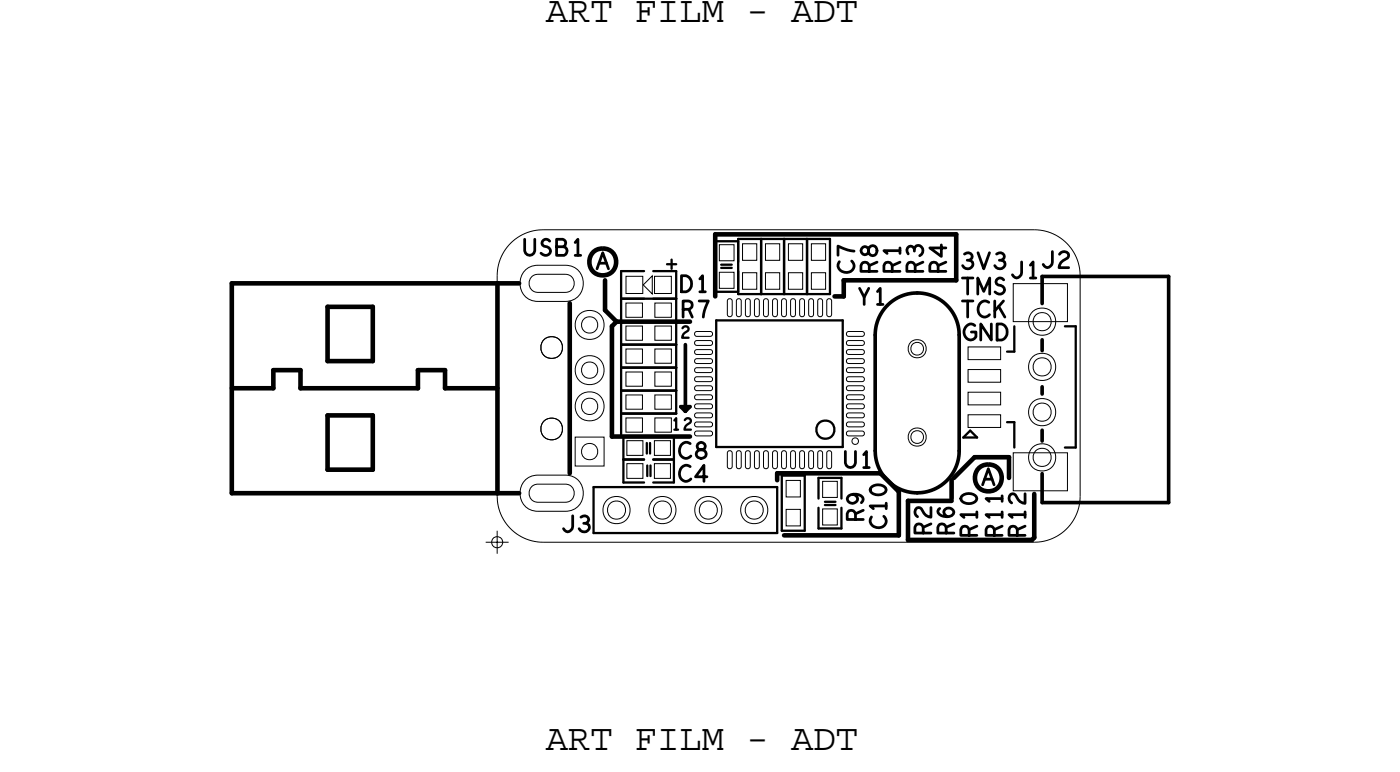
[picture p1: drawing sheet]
<svg xmlns="http://www.w3.org/2000/svg" width="77mm" height="43mm" viewBox="0 0 77 43" stroke-linecap="round" stroke-linejoin="round" font-family="sans-serif">
<defs><g id="words">
<g font-size="2.1">
<text x="30.2" y="1.2">ART FILM - ADT</text>
<text x="30.2" y="41.5">ART FILM - ADT</text>
</g>
<g font-size=".9">
<text x="33" y="14.9">A</text>
<text x="49.8" y="15.1" transform="rotate(-90 49.8 15.1)">R1</text>
<text x="51.1" y="15.1" transform="rotate(-90 51.1 15.1)">R3</text>
<text x="53.2" y="14.9">3V3</text>
<text x="54.1" y="29.7" transform="rotate(-90 54.1 29.7)">R10</text>
<text x="54.3" y="26.8">A</text>
<text x="55.5" y="29.7" transform="rotate(-90 55.5 29.7)">R11</text>
<text x="56.7" y="29.7" transform="rotate(-90 56.7 29.7)">R12</text>
</g>
</g></defs>
<!-- layer: Board Outline -->
<path d="M27.5 15.2v12.2zM30.1 12.7a2.54 2.54 0 0 0-2.6 2.5M30.1 12.7h27.1zM57.2 12.7a2.54 2.54 0 0 1 2.6 2.5M59.8 15.2v12.2zM27.5 27.4a2.54 2.54 0 0 0 2.6 2.6M30.1 30h27.1zM47.2 24.3l.1-.1 .2 .1v.2l-.2 .1-.1-.1zM59.8 27.4a2.54 2.54 0 0 1-2.6 2.6" fill="none" stroke="#000" stroke-width=".06"/>
<g fill="none" stroke="#000" stroke-width=".25">
<path d="M33.5 17.1l.6 .7zM33.5 15.5v1.6zM33.9 18v6.1zM34.1 17.8l-.2 .2zM34.1 17.8h4.1zM39.6 13v3.4zM39.6 13h13.3zM46.2 16.4h.5zM46.7 15.5h6.2zM46.7 15.5v.9zM52.9 13v2.5zM33.9 24.1h4.3z"/>
<path d="M43 26.2h5.7zM43 26.2v.3zM43.4 29.6h6.3zM48.7 26.2l1 1zM49.7 27.2v2.4zM50.2 27.7h2.5zM50.2 29.8h6.9zM50.2 27.7v2.1zM52.7 26.5v1.1zM53.9 25.3l-1.1 1.1zM53.9 25.3h1.9zM55.8 25.3v1.1z"/>
<path d="M57.1 29.8l.1-.1zM57.2 27.3v2.4z"/>
<circle cx="33.4" cy="14.5" r=".75"/>
<circle cx="54.7" cy="26.4" r=".75"/>
</g>
<path d="M37.9 19v3.7zM37.7 22.5h.5zM37.7 22.5l.2 .2zM38.2 22.5l-.3 .2z" fill="none" stroke="#000" stroke-width=".2"/>
<!-- layer: Components -->
<path d="M48.4 18.5v6.4zM53.1 18.5v6.4zM53.1 18.5a2.32 2.32 0 0 0-2.3-2.3 2.32 2.32 0 0 0-2.4 2.3M57.7 15.3v1.5zM57.7 18.8v.6zM57.7 15.3h7zM64.7 15.3v12.5zM53.1 24.9a2.32 2.32 0 0 1-2.3 2.3 2.32 2.32 0 0 1-2.4-2.3M57.7 21.4v.4zM57.7 23.8v.6zM57.7 26.2v1.6zM57.7 27.8h7z" fill="none" stroke="#000" stroke-width=".2"/>
<g fill="none" stroke="#000" stroke-width=".25">
<path d="M12.8 15.7h14.7zM12.8 15.7v11.6zM18.1 20h2.5zM18.1 17v3zM18.1 17h2.5zM20.6 17v3zM27.5 15.7h1.2zM27.5 15.7v11.6zM31.5 16.8v9.4zM12.8 21.5h2.3zM12.8 27.3h14.7zM15.1 20.5v1z"/>
<path d="M15.1 20.5h1.5zM16.6 21.5h6.5zM16.6 20.5v1zM18.1 26h2.5zM18.1 23v3zM18.1 23h2.5zM20.6 23v3zM23.1 20.5v1zM23.1 20.5h1.5zM24.6 20.5v1zM24.6 21.5h2.9zM27.5 27.3h1.2z"/>
</g>
<g fill="none" stroke="#000" stroke-width=".13">
<path d="M34.4 16.5h1.2zM34.4 17.8h3zM34.4 19h3zM34.4 16.5h3zM34.4 16.5v1.3zM34.4 19v1.3zM34.4 17.8v1.2zM34.4 15h1.2zM34.4 15v1.5zM36.1 16.5h1.3zM36.1 15h1.3zM36.9 14.6h.5z"/>
<path d="M37.2 14.4v.5zM37.4 16.5v1.3zM37.4 19v1.3zM37.4 17.8v1.3zM37.4 15v1.5zM39.6 15v1.1zM39.6 13.3h1.2zM39.6 13.3v1.2zM39.6 16.1h1.2zM39.6 17.7v7zM39.6 17.7h7zM39.9 14.8h.6z"/>
<path d="M39.9 14.6h.6zM40.8 16.3h1.3zM40.8 13.2h1.3zM40.8 13.2v3.1zM40.8 13.3v1.2zM40.8 15v1.1zM42.1 13.2v3.1zM42.1 13.2h1.3zM42.1 16.3h1.3zM43.4 13.2h1.3zM43.4 13.2v3.1zM43.4 16.3h1.3z"/>
<path d="M44.7 16.3h1.2zM44.7 13.2h1.2zM44.7 13.2v3.1zM45.9 13.2v3.1zM46.6 17.7v7zM55.7 19.4h.4zM56.1 18v1.4zM58.9 18h.6zM59.5 18v6.7zM32.8 26.9h10.2zM32.8 26.9v2.6zM32.8 29.5h10.2z"/>
<path d="M34.4 20.3h3zM34.4 24.1h3zM34.4 22.9h3zM34.4 21.6h3zM34.4 22.9v1.2zM34.4 21.6v1.3zM34.4 20.3v1.3zM34.5 25.4h1.1zM34.5 26.7h1.1zM34.5 24.1h1.1zM34.5 24.1v1.3zM34.5 25.4v1.3z"/>
<path d="M35.8 24.5v.6zM35.8 25.7v.6zM36 24.5v.6zM36 25.7v.6zM36.1 24.1h1.2zM36.1 25.4h1.2zM36.1 26.7h1.2zM37.3 24.1v1.3zM37.3 25.4v1.3zM37.4 21.6v1.3zM37.4 20.3v1.3zM39.6 24.7h7z"/>
<path d="M43 26.9v2.6zM43.3 26.3h1.2zM43.3 26.3v3zM43.3 29.3h1.2zM44.5 26.3v3zM45.3 26.4h1.3zM45.3 26.4v1.2zM45.3 28.1v1.1zM45.3 29.2h1.3zM45.6 27.7h.6zM45.6 27.9h.6zM46.6 26.4v1.2z"/>
<path d="M46.6 28.1v1.1zM53.3 24.2l.4-.4zM53.3 24.2h.8zM53.7 23.8l.4 .4zM55.7 23.3h.4zM56.1 23.3v1.4zM58.9 24.7h.6z"/>
<circle cx="45.7" cy="23.8" r=".5"/>
</g>
<path d="M36.1 15.2v1l-.5-.5z" fill="none" stroke="#000" stroke-width=".06"/>
<!-- layer: Nets -->
<g fill="none" stroke="#000" stroke-width=".06">
<path d="M29 15.1l.3-.3 .5-.1h1.5a1 1 0 0 1 1 1 1 1 0 0 1-1 1h-1.5a1 1 0 0 1-.9-.6 1 1 0 0 1 .1-1zM29.5 15.3l.3-.1h1.5l.3 .1 .2 .2v.3l-.2 .3-.3 .1h-1.5l-.3-.1-.2-.3v-.3zM34.6 16.8h.9v.7h-.9zM34.6 19.3h.9v.8h-.9zM34.6 18h.9v.8h-.9zM34.6 15.3h1v.9h-1zM36.2 15.3h.9v.9h-.9zM36.2 18h1v.8h-1zM36.2 19.3h1v.8h-1zM36.2 16.8h1v.7h-1zM38.4 19.9l.9-.1 .1 .1v.1l-.8 .1-.2-.1zM38.4 19.4l.9-.1 .1 .1v.1l-.8 .1-.2-.1z"/>
<path d="M38.4 18.9l.9-.1 .1 .1v.1l-.8 .1-.2-.1zM38.4 18.4l.9-.1 .1 .1v.1l-.8 .1-.2-.1zM39.8 13.5h.8v.9h-.8zM39.8 15h.8v.9h-.8zM40.3 16.5h.1l.1 .1-.1 .9h-.1l-.1-.1zM40.8 16.5h.1l.1 .1-.1 .9h-.1l-.1-.1zM41.1 15.1h.8v.9h-.8zM41.1 13.5h.8v.9h-.8zM41.3 16.5h.1l.1 .1-.1 .9h-.1l-.1-.1zM41.8 16.5h.1l.1 .1-.1 .9h-.1l-.1-.1zM42.3 16.5h.1l.1 .1-.1 .9h-.1l-.1-.1zM42.4 13.5h.7v.9h-.7z"/>
<path d="M42.4 15.1h.7v.9h-.7zM42.8 16.5h.1l.1 .1-.1 .9h-.1l-.1-.1zM43.3 16.5h.1l.1 .1-.1 .9h-.1l-.1-.1zM43.6 15.1h.8v.9h-.8zM43.6 13.5h.8v.9h-.8zM43.8 16.5h.1l.1 .1-.1 .9h-.1l-.1-.1zM44.3 16.5h.1l.1 .1-.1 .9h-.1l-.1-.1zM44.8 16.5h.1l.1 .1-.1 .9h-.1l-.1-.1zM44.9 15.1h.8v.9h-.8zM44.9 13.5h.8v.9h-.8zM45.3 16.5h.1l.1 .1-.1 .9h-.1l-.1-.1zM45.8 16.5h.1l.1 .1-.1 .9h-.1l-.1-.1z"/>
<path d="M46.8 19.4l.9-.1 .1 .1v.1l-.8 .1-.2-.1zM46.8 18.9l.9-.1 .1 .1v.1l-.8 .1-.2-.1zM46.8 18.4l.9-.1 .1 .1v.1l-.8 .1-.2-.1zM46.8 19.9l.9-.1 .1 .1v.1l-.8 .1-.2-.1zM50.5 19l.3-.1 .2 .1 .1 .3-.1 .2-.2 .1-.3-.1-.1-.2zM53.6 19.2h1.8v.7h-1.8zM56.1 15.7h3v2.1h-3zM29 26.7l.3-.3 .5-.1h1.5a1 1 0 0 1 1 1 1 1 0 0 1-1 1h-1.5a1 1 0 0 1-.9-.6 1 1 0 0 1 .1-1zM29.5 26.9l.3-.1h1.5l.3 .1 .2 .2v.3l-.2 .3-.3 .1h-1.5l-.3-.1-.2-.3v-.3zM31.8 24.2h1.6v1.6h-1.6zM34.6 23.1h.9v.8h-.9zM34.6 21.8h.9v.8h-.9z"/>
<path d="M34.6 20.6h.9v.7h-.9zM34.7 24.4h.9v.8h-.9zM34.7 25.6h.9v.8h-.9zM36.2 25.6h.9v.8h-.9zM36.2 24.4h.9v.8h-.9zM36.2 23.1h1v.8h-1zM36.2 20.6h1v.7h-1zM36.2 21.8h1v.8h-1zM38.4 20.9l.9-.1 .1 .1v.1l-.8 .1-.2-.1zM38.4 21.9l.9-.1 .1 .1v.1l-.8 .1-.2-.1zM38.4 22.4l.9-.1 .1 .1v.1l-.8 .1-.2-.1zM38.4 21.4l.9-.1 .1 .1v.1l-.8 .1-.2-.1z"/>
<path d="M38.4 22.9l.9-.1 .1 .1v.1l-.8 .1-.2-.1zM38.4 23.4l.9-.1 .1 .1v.1l-.8 .1-.2-.1zM38.4 20.4l.9-.1 .1 .1v.1l-.8 .1-.2-.1zM38.4 23.9l.9-.1 .1 .1v.1l-.8 .1-.2-.1zM40.3 24.9h.1l.1 .1-.1 .9h-.1l-.1-.1zM40.8 24.9h.1l.1 .1-.1 .9h-.1l-.1-.1zM41.3 24.9h.1l.1 .1-.1 .9h-.1l-.1-.1zM41.8 24.9h.1l.1 .1-.1 .9h-.1l-.1-.1zM42.3 24.9h.1l.1 .1-.1 .9h-.1l-.1-.1zM42.8 24.9h.1l.1 .1-.1 .9h-.1l-.1-.1zM43.3 24.9h.1l.1 .1-.1 .9h-.1l-.1-.1zM43.5 26.6h.8v.9h-.8z"/>
<path d="M43.5 28.2h.8v.9h-.8zM43.8 24.9h.1l.1 .1-.1 .9h-.1l-.1-.1zM44.3 24.9h.1l.1 .1-.1 .9h-.1l-.1-.1zM44.8 24.9h.1l.1 .1-.1 .9h-.1l-.1-.1zM45.3 24.9h.1l.1 .1-.1 .9h-.1l-.1-.1zM45.5 28.1h.8v.9h-.8zM45.5 26.6h.8v.9h-.8zM45.8 24.9h.1l.1 .1-.1 .9h-.1l-.1-.1zM46.8 20.9l.9-.1 .1 .1v.1l-.8 .1-.2-.1zM46.8 21.4l.9-.1 .1 .1v.1l-.8 .1-.2-.1zM46.8 21.9l.9-.1 .1 .1v.1l-.8 .1-.2-.1zM46.8 20.4l.9-.1 .1 .1v.1l-.8 .1-.2-.1z"/>
<path d="M46.8 23.4l.9-.1 .1 .1v.1l-.8 .1-.2-.1zM46.8 22.9l.9-.1 .1 .1v.1l-.8 .1-.2-.1zM46.8 22.4l.9-.1 .1 .1v.1l-.8 .1-.2-.1zM46.8 23.9l.9-.1 .1 .1v.1l-.8 .1-.2-.1zM50.5 23.9l.3-.1 .2 .1 .1 .3-.1 .2-.2 .1-.3-.1-.1-.2zM53.6 20.4h1.8v.7h-1.8zM53.6 21.7h1.8v.7h-1.8zM53.6 22.9h1.8v.7h-1.8zM56.1 25h3v2.1h-3z"/>
<circle cx="30.5" cy="19.2" r=".6"/>
<circle cx="32.6" cy="18" r=".45"/>
<circle cx="32.6" cy="18" r=".81"/>
<circle cx="50.7" cy="19.3" r=".5"/>
<circle cx="57.7" cy="17.8" r=".5"/>
<circle cx="57.7" cy="17.8" r=".76"/>
<circle cx="30.5" cy="23.7" r=".6"/>
<circle cx="32.6" cy="20.5" r=".45"/>
<circle cx="32.6" cy="25" r=".45"/>
<circle cx="32.6" cy="22.5" r=".45"/>
<circle cx="32.6" cy="20.5" r=".81"/>
<circle cx="32.6" cy="22.5" r=".81"/>
<circle cx="34.1" cy="28.2" r=".5"/>
<circle cx="34.1" cy="28.2" r=".76"/>
<circle cx="36.7" cy="28.2" r=".5"/>
<circle cx="36.7" cy="28.2" r=".76"/>
<circle cx="39.2" cy="28.2" r=".5"/>
<circle cx="39.2" cy="28.2" r=".76"/>
<circle cx="41.7" cy="28.2" r=".5"/>
<circle cx="41.7" cy="28.2" r=".76"/>
<circle cx="50.7" cy="24.2" r=".5"/>
<circle cx="57.7" cy="20.3" r=".5"/>
<circle cx="57.7" cy="25.3" r=".5"/>
<circle cx="57.7" cy="22.8" r=".5"/>
<circle cx="57.7" cy="22.8" r=".76"/>
<circle cx="57.7" cy="25.3" r=".76"/>
<circle cx="57.7" cy="20.3" r=".76"/>
</g>
<!-- layer: Text -->
<g fill="none" stroke="#000" stroke-width=".15">
<path d="M29 13.2v.7a.28 .28 0 0 0 .3 .2 .28 .28 0 0 0 .3-.2v-.7M30.4 13.3a.22 .22 0 0 0-.3 0 .22 .22 0 0 0 0 .3 .28 .28 0 0 1 .3 .4l-.1 .1-.4-.1M30.8 13.6h.4a.25 .25 0 0 1 .2 .3 .25 .25 0 0 1-.2 .2h-.4v-.9l.4 .1 .1 .1-.1 .2M31.8 13.4l.2-.2v.9M31.8 14.1h.3M33 14.9l.4-.9 .3 .9M37.7 15.2a.46 .46 0 0 1 .6 .5 .46 .46 0 0 1-.6 .4zM37.8 17.1h.3a.23 .23 0 0 0 .2-.2 .23 .23 0 0 0-.2-.3h-.3v.9M38.1 17.1l.2 .4M38.7 16.6h.5l-.3 .9M38.7 16.1h.3M38.7 15.4l.2-.2v.9"/>
<path d="M47.1 14.4a.41 .41 0 0 1-.3 .7 .41 .41 0 0 1-.4-.6M47.3 13.9l-.9-.3v.5M47.6 15.9l.2 .5v.4M47.7 13.7a.22 .22 0 0 0 0 .2 .22 .22 0 0 0 .2 .2 .22 .22 0 0 0 .2-.3 .24 .24 0 0 1 .3-.1 .24 .24 0 0 1 0 .4 .24 .24 0 0 1-.3-.2v-.1a.21 .21 0 0 0-.4-.1zM48.1 15.9l-.3 .5M48.1 15v-.3a.23 .23 0 0 0-.2-.2 .23 .23 0 0 0-.3 .2v.3h.9M48.5 14.5l-.4 .2M48.6 16.8h.3M48.6 16.1l.1-.2v.9M49.4 15v-.3a.23 .23 0 0 0-.3-.2 .23 .23 0 0 0-.2 .2v.3h.9M49.8 13.9h-.9l.2 .1M50.6 13.8a.23 .23 0 0 0-.4-.1 .23 .23 0 0 0 .1 .3"/>
<path d="M50.6 15v-.3a.23 .23 0 0 0-.2-.2 .23 .23 0 0 0-.2 .2v.3h.9M51.9 15v-.3a.23 .23 0 0 0-.2-.2 .23 .23 0 0 0-.2 .2v.3h.8M52.1 13.5v.7l-.6-.5h.8M52.3 14.5l-.4 .2M53.3 15.4h.5M53.3 16.6h.5M53.4 14a.23 .23 0 0 1 .3 0 .23 .23 0 0 1-.1 .4M53.5 15.4v.9M53.5 16.6v.9M53.9 18a.4 .4 0 0 0-.6 .3 .4 .4 0 0 0 .6 .4l.1-.3h-.3M54.1 16.3v-.9l.3 .7 .4-.7v.9M54.1 14l.3 .9 .4-.9"/>
<path d="M54.7 16.7a.41 .41 0 0 0-.6 .4 .41 .41 0 0 0 .6 .4l.1-.1M54.9 17.9v.9l-.6-.9v.9M55 16.6v.9M55.1 14a.23 .23 0 0 1 .4 0 .23 .23 0 0 1-.1 .4M55.2 17.9a.46 .46 0 0 1 .5 .5 .46 .46 0 0 1-.5 .4zM55.3 16.9l.3 .6M55.5 16.6l-.5 .6M55.5 15.5a.22 .22 0 0 0-.3-.1 .22 .22 0 0 0 0 .4 .28 .28 0 0 1 .4 .3l-.2 .2-.3-.2M56.5 14.5v.7l-.2 .2-.3-.2M57 14.7l.2-.2v.9M57 15.4h.3M58.2 13.9v.7l-.2 .2-.3-.2"/>
<path d="M58.6 14.1a.25 .25 0 0 1 .4-.2 .25 .25 0 0 1 .1 .4 .61 .61 0 0 0-.5 .5h.5M31.7 28.5v.7l-.3 .2-.2-.2M32.1 28.6a.23 .23 0 0 1 .4 0 .23 .23 0 0 1-.1 .3M32.3 28.9a.26 .26 0 0 1 .3 .4 .26 .26 0 0 1-.5 0l-.1-.1M38.2 25.8a.41 .41 0 0 0-.6 .3 .41 .41 0 0 0 .6 .4M38.2 24.5a.41 .41 0 0 0-.6 .4 .41 .41 0 0 0 .6 .4v-.1M38.6 24.6a.2 .2 0 0 0 .1 .3 .26 .26 0 0 1 .3 .2 .26 .26 0 0 1-.3 .3 .26 .26 0 0 1-.2-.4l.4-.1a.22 .22 0 0 0 .1-.4 .22 .22 0 0 0-.4 .1zM39.1 26.4h-.6l.5-.7v.9M46.8 25v.6a.28 .28 0 0 0 .3 .2 .28 .28 0 0 0 .2-.2v-.6M47.2 27.3a.27 .27 0 0 1 .2 .4 .27 .27 0 0 1-.3 .1 .27 .27 0 0 1-.2-.3 .27 .27 0 0 1 .3-.2l.4 .1a.22 .22 0 0 1 .1 .4M47.3 28.7v-.3a.23 .23 0 0 0-.2-.2 .23 .23 0 0 0-.2 .2v.3h.9M47.8 28.2l-.5 .2"/>
<path d="M47.8 25.1l.1-.1v.8M47.8 25.8h.3M48.3 26.9a.52 .52 0 0 1 .7 .2 .49 .49 0 0 1-.4 .3 .49 .49 0 0 1-.5-.3zM48.9 28.5a.41 .41 0 0 1-.3 .7 .41 .41 0 0 1-.4-.6M49 28h-.9l.2 .1M49 27.8v.3M51.1 29.5v-.4a.23 .23 0 0 0-.2-.1 .23 .23 0 0 0-.3 .1v.4h.9M51.5 28.1v.5a.75 .75 0 0 1-.6-.5h-.1a.28 .28 0 0 0-.2 .2 .28 .28 0 0 0 .2 .3M51.5 29l-.4 .1M52 28.1l-.1 .1a.45 .45 0 0 0 .4 .4 .45 .45 0 0 0 .5-.2 .26 .26 0 0 0-.2-.3 .26 .26 0 0 0-.3 .1 .26 .26 0 0 0 .1 .4M52.4 29.5v-.4a.23 .23 0 0 0-.3-.1 .23 .23 0 0 0-.2 .1v.4h.9M52.8 29l-.4 .1"/>
<path d="M53.3 27.4a.52 .52 0 0 1 .8 .2 .49 .49 0 0 1-.5 .2 .49 .49 0 0 1-.4-.2zM53.6 29.6v-.3a.23 .23 0 0 0-.2-.2 .23 .23 0 0 0-.2 .2v.3h.9M54.1 28.4h-.9l.1 .2M54.4 26.8l.3-.9 .3 .9M55 29.6v-.3a.23 .23 0 0 0-.2-.2 .23 .23 0 0 0-.2 .2v.3h.9M55.5 27.6h-.9l.1 .1M55.5 28.4h-.9l.1 .2M56.3 29.6v-.3a.23 .23 0 0 0-.2-.2 .23 .23 0 0 0-.3 .2v.3h.9M56.7 27.3v.5a.75 .75 0 0 1-.6-.5h-.1a.28 .28 0 0 0-.2 .2 .28 .28 0 0 0 .2 .3M56.7 28.4h-.9l.2 .2"/>
</g>
<path d="M37.8 18.1a.17 .17 0 0 1 .2-.1 .17 .17 0 0 1 .1 .3l-.3 .2-.1 .2h.4M37.3 23.2l.1-.1v.6M37.3 23.7h.2M37.9 23.2a.17 .17 0 0 1 .2-.1 .17 .17 0 0 1 .1 .3l-.3 .1v.2h.3" fill="none" stroke="#000" stroke-width=".13"/>
<!-- layer: Drawing Origin -->
<path d="M26.9 30h1.2M27.3 29.8l.2-.1 .2 .1 .1 .2-.1 .2-.2 .1-.2-.1-.1-.2zM27.5 29.3v1.3" fill="none" stroke="#000" stroke-width=".06"/>
<use href="#words"/>
</svg>
